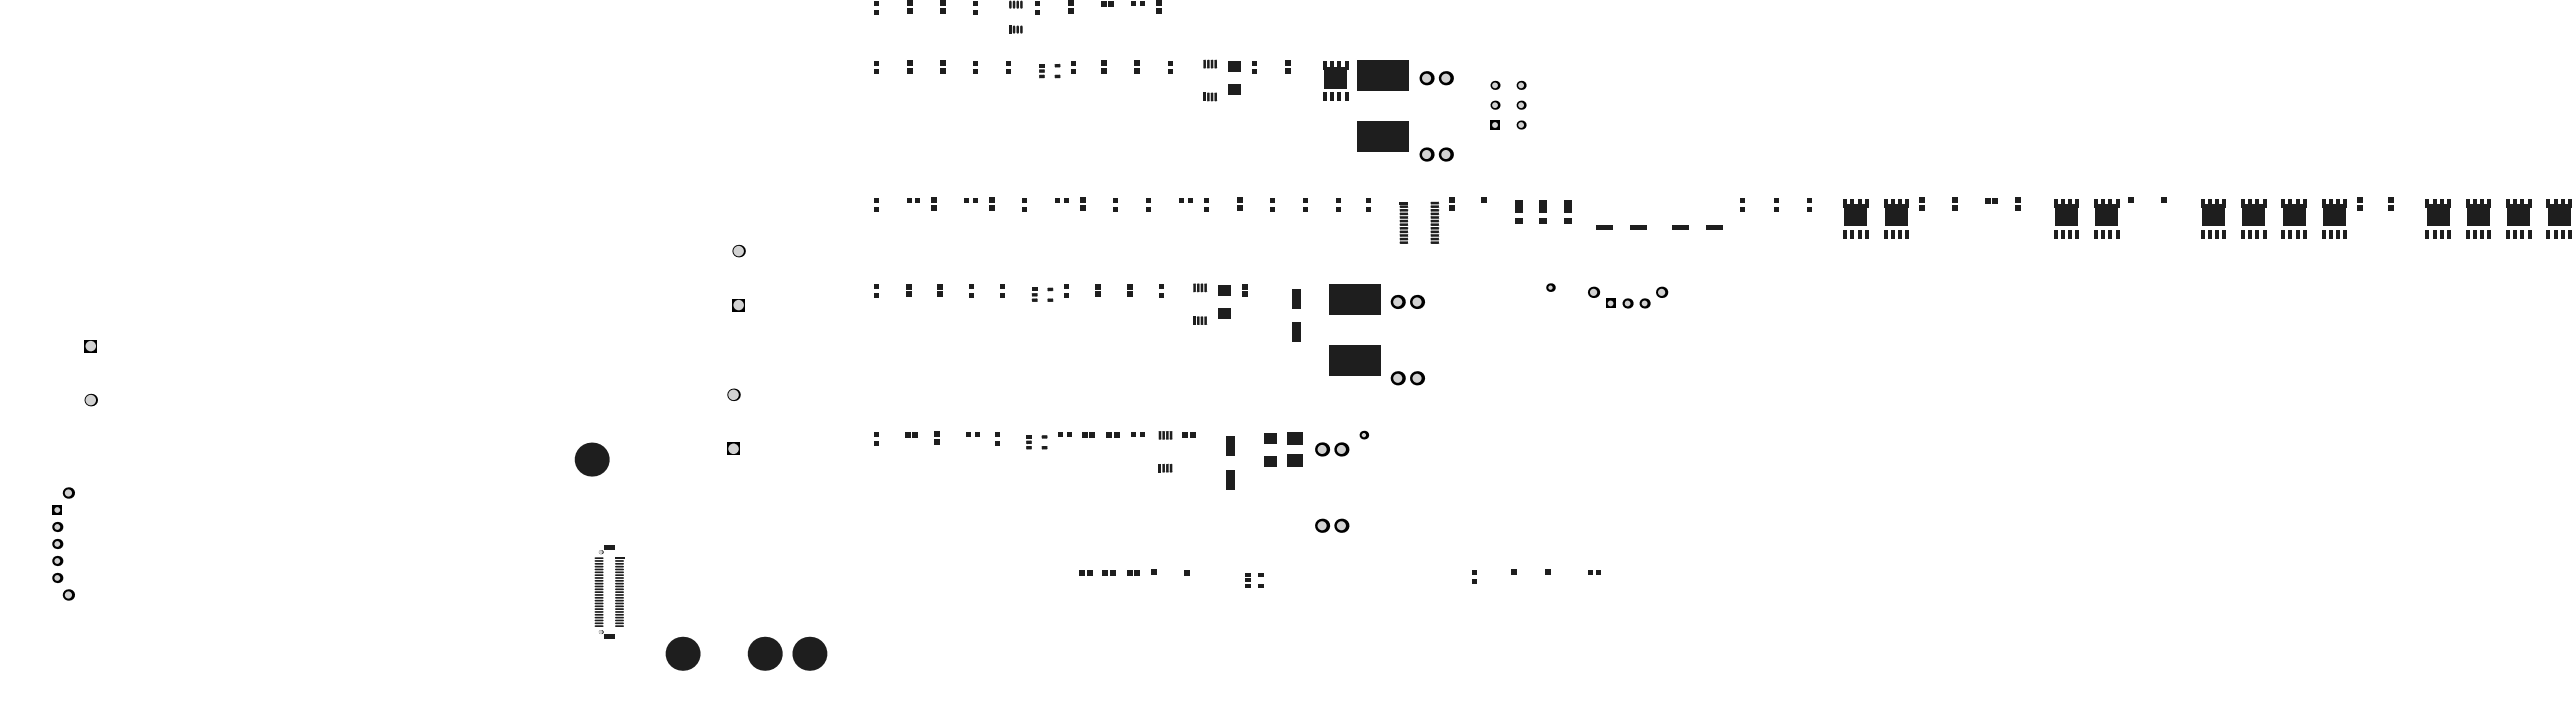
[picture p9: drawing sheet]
<svg xmlns="http://www.w3.org/2000/svg" width="1511mm" height="413mm" viewBox="0 0 1511 413" stroke-linecap="round" stroke-linejoin="round" font-family="sans-serif">
<circle cx="910" cy="169" r="2.5" fill="#000"/>
<circle cx="910" cy="169" r="1.3" fill="#d2d2d2"/>
<circle cx="40" cy="349" r="3" fill="#000"/>
<circle cx="40" cy="349" r="2.1" fill="#d2d2d2"/>
<circle cx="34" cy="339" r="3" fill="#000"/>
<circle cx="34" cy="339" r="1.7" fill="#d2d2d2"/>
<circle cx="34" cy="309" r="3" fill="#000"/>
<circle cx="34" cy="309" r="1.7" fill="#d2d2d2"/>
<circle cx="34" cy="319" r="3" fill="#000"/>
<circle cx="34" cy="319" r="1.7" fill="#d2d2d2"/>
<circle cx="40" cy="289" r="3" fill="#000"/>
<circle cx="40" cy="289" r="2.1" fill="#d2d2d2"/>
<path d="M31 296h5v5h-5z" fill-rule="evenodd" fill="#000"/>
<circle cx="34" cy="299" r="1.7" fill="#d2d2d2"/>
<circle cx="776" cy="308" r="4" fill="#000"/>
<circle cx="776" cy="308" r="2.7" fill="#d2d2d2"/>
<circle cx="776" cy="263" r="4" fill="#000"/>
<circle cx="776" cy="263" r="2.7" fill="#d2d2d2"/>
<circle cx="800" cy="255" r="2.5" fill="#000"/>
<circle cx="800" cy="255" r="1.3" fill="#d2d2d2"/>
<circle cx="831" cy="177" r="4" fill="#000"/>
<circle cx="831" cy="177" r="2.7" fill="#d2d2d2"/>
<circle cx="820" cy="177" r="4" fill="#000"/>
<circle cx="820" cy="177" r="2.7" fill="#d2d2d2"/>
<circle cx="848" cy="46" r="4" fill="#000"/>
<circle cx="848" cy="46" r="2.7" fill="#d2d2d2"/>
<path d="M874 71h6v5h-6z" fill-rule="evenodd" fill="#000"/>
<circle cx="877" cy="73" r="1.7" fill="#d2d2d2"/>
<circle cx="877" cy="50" r="2.7" fill="#000"/>
<circle cx="877" cy="50" r="1.7" fill="#d2d2d2"/>
<circle cx="965" cy="178" r="3" fill="#000"/>
<circle cx="965" cy="178" r="1.7" fill="#d2d2d2"/>
<circle cx="955" cy="178" r="3" fill="#000"/>
<circle cx="955" cy="178" r="1.7" fill="#d2d2d2"/>
<circle cx="34" cy="329" r="3" fill="#000"/>
<circle cx="34" cy="329" r="1.7" fill="#d2d2d2"/>
<circle cx="831" cy="222" r="4" fill="#000"/>
<circle cx="831" cy="222" r="2.7" fill="#d2d2d2"/>
<circle cx="820" cy="222" r="4" fill="#000"/>
<circle cx="820" cy="222" r="2.7" fill="#d2d2d2"/>
<circle cx="848" cy="91" r="4" fill="#000"/>
<circle cx="848" cy="91" r="2.7" fill="#d2d2d2"/>
<circle cx="877" cy="62" r="2.7" fill="#000"/>
<circle cx="877" cy="62" r="1.7" fill="#d2d2d2"/>
<circle cx="935" cy="171" r="3" fill="#000"/>
<circle cx="935" cy="171" r="2.1" fill="#d2d2d2"/>
<circle cx="352" cy="324" r="1.2" fill="#000"/>
<circle cx="352" cy="324" r="1.2" fill="#d2d2d2"/>
<circle cx="53" cy="234" r="4" fill="#000"/>
<circle cx="53" cy="234" r="3" fill="#d2d2d2"/>
<path d="M50 199h7v7h-7z" fill-rule="evenodd" fill="#000"/>
<circle cx="53" cy="203" r="3" fill="#d2d2d2"/>
<circle cx="352" cy="370" r="1.2" fill="#000"/>
<circle cx="352" cy="370" r="1.2" fill="#d2d2d2"/>
<path d="M427 259h7v8h-7z" fill-rule="evenodd" fill="#000"/>
<circle cx="430" cy="263" r="3" fill="#d2d2d2"/>
<circle cx="430" cy="231" r="4" fill="#000"/>
<circle cx="430" cy="231" r="3" fill="#d2d2d2"/>
<path d="M430 175h7v7h-7z" fill-rule="evenodd" fill="#000"/>
<circle cx="433" cy="179" r="3" fill="#d2d2d2"/>
<circle cx="433" cy="147" r="4" fill="#000"/>
<circle cx="433" cy="147" r="3" fill="#d2d2d2"/>
<circle cx="787" cy="308" r="4" fill="#000"/>
<circle cx="787" cy="308" r="2.7" fill="#d2d2d2"/>
<circle cx="787" cy="263" r="4" fill="#000"/>
<circle cx="787" cy="263" r="2.7" fill="#d2d2d2"/>
<circle cx="892" cy="73" r="2.7" fill="#000"/>
<circle cx="892" cy="73" r="1.7" fill="#d2d2d2"/>
<circle cx="892" cy="50" r="2.7" fill="#000"/>
<circle cx="892" cy="50" r="1.7" fill="#d2d2d2"/>
<circle cx="837" cy="46" r="4" fill="#000"/>
<circle cx="837" cy="46" r="2.7" fill="#d2d2d2"/>
<path d="M942 175h5v5h-5z" fill-rule="evenodd" fill="#000"/>
<circle cx="945" cy="178" r="1.7" fill="#d2d2d2"/>
<circle cx="892" cy="62" r="2.7" fill="#000"/>
<circle cx="892" cy="62" r="1.7" fill="#d2d2d2"/>
<circle cx="837" cy="91" r="4" fill="#000"/>
<circle cx="837" cy="91" r="2.7" fill="#d2d2d2"/>
<circle cx="975" cy="171" r="3" fill="#000"/>
<circle cx="975" cy="171" r="2.1" fill="#d2d2d2"/>
<g fill="none" stroke="#1e1e1e" stroke-width="1">
<path d="M349 339h5M349 337h5M349 335h5M349 332h5M349 330h5M349 329h5M349 359h5M349 357h5M349 355h5M349 352h5M349 350h5M349 349h5"/>
<path d="M349 345h5M349 344h5M349 342h5M349 365h5M349 364h5M349 362h5"/>
</g>
<g fill="#1e1e1e">
<path d="M513 167h2v2h-2z" fill-rule="evenodd"/>
<path d="M513 121h2v3h-2z" fill-rule="evenodd"/>
<path d="M513 6h2v3h-2z" fill-rule="evenodd"/>
<path d="M531 166h4v3h-4z" fill-rule="evenodd"/>
<path d="M532 40h3v3h-3z" fill-rule="evenodd"/>
<path d="M532 5h3v3h-3z" fill-rule="evenodd"/>
<path d="M547 120h3v3h-3z" fill-rule="evenodd"/>
<path d="M552 40h3v3h-3z" fill-rule="evenodd"/>
<path d="M552 5h3v3h-3z" fill-rule="evenodd"/>
<path d="M580 120h4v3h-4z" fill-rule="evenodd"/>
<path d="M587 167h3v2h-3z" fill-rule="evenodd"/>
<path d="M600 121h2v3h-2z" fill-rule="evenodd"/>
<path d="M607 6h3v3h-3z" fill-rule="evenodd"/>
<path d="M615 175h2l1 1-1 1h-2z" fill-rule="evenodd"/>
<path d="M615 169h2l1 1-1 1h-2z" fill-rule="evenodd"/>
<path d="M627 5h3v3h-3z" fill-rule="evenodd"/>
<path d="M633 334h3v4h-3z" fill-rule="evenodd"/>
<path d="M635 253h3v4h-3z" fill-rule="evenodd"/>
<path d="M634 120h3v3h-3z" fill-rule="evenodd"/>
<path d="M639 253h3v4h-3z" fill-rule="evenodd"/>
<path d="M647 334h3v4h-3z" fill-rule="evenodd"/>
<path d="M649 253h3v4h-3z" fill-rule="evenodd"/>
<path d="M654 253h3v4h-3z" fill-rule="evenodd"/>
<path d="M661 334h3v4h-3z" fill-rule="evenodd"/>
<path d="M661 166h3v3h-3z" fill-rule="evenodd"/>
<path d="M694 334h4v4h-4z" fill-rule="evenodd"/>
<path d="M694 253h3v4h-3z" fill-rule="evenodd"/>
<path d="M704 167h2l-1 4h-1z" fill-rule="evenodd"/>
<path d="M702 167h2l-1 4h-1z" fill-rule="evenodd"/>
<path d="M729 166h3v3h-3z" fill-rule="evenodd"/>
<path d="M784 121h3v3h-3z" fill-rule="evenodd"/>
<path d="M850 120h3v3h-3z" fill-rule="evenodd"/>
<path d="M864 334h3v3h-3z" fill-rule="evenodd"/>
<path d="M917 128h5v3h-5z" fill-rule="evenodd"/>
<path d="M1021 121h3v3h-3z" fill-rule="evenodd"/>
<path d="M1040 121h3v3h-3z" fill-rule="evenodd"/>
<path d="M1060 121h3v3h-3z" fill-rule="evenodd"/>
<path d="M1182 120h4v3h-4z" fill-rule="evenodd"/>
</g>
<g fill="#1e1e1e">
<path d="M617 175h1z"/>
<path d="M617 169h1z"/>
<path d="M704 171h1z"/>
<path d="M705 166l1 1z"/>
<path d="M702 171h1z"/>
<path d="M703 166l1 1z"/>
<path d="M615 176v1zM615 176v1z"/>
<path d="M617 176h1zM617 176h1l-1 1z"/>
<path d="M615 170v1zM615 170v1z"/>
<path d="M617 170h1zM617 170h1l-1 1z"/>
</g>
<path d="M349 334h5M349 327h5M349 354h5M349 347h5M349 340h5M349 367h5M349 360h5" fill="none" stroke="#1e1e1e" stroke-width="1"/>
<g fill="#1e1e1e">
<path d="M513 258h2v3h-2z" fill-rule="evenodd"/>
<path d="M513 253h2v3h-2z" fill-rule="evenodd"/>
<path d="M513 172h2v3h-2z" fill-rule="evenodd"/>
<path d="M513 116h2v3h-2z" fill-rule="evenodd"/>
<path d="M513 41h2v3h-2z" fill-rule="evenodd"/>
<path d="M513 36h2v2h-2z" fill-rule="evenodd"/>
<path d="M513 1h2v2h-2z" fill-rule="evenodd"/>
<path d="M531 171h4v3h-4z" fill-rule="evenodd"/>
<path d="M532 116h3v3h-3z" fill-rule="evenodd"/>
<path d="M532 35h3v3h-3z" fill-rule="evenodd"/>
<path d="M532 0h3v3h-3z" fill-rule="evenodd"/>
<path d="M547 116h3v3h-3z" fill-rule="evenodd"/>
<path d="M552 35h3v3h-3z" fill-rule="evenodd"/>
<path d="M552 0h3v3h-3z" fill-rule="evenodd"/>
<path d="M567 253h2v3h-2z" fill-rule="evenodd"/>
<path d="M566 116h3v3h-3z" fill-rule="evenodd"/>
<path d="M580 116h4v3h-4z" fill-rule="evenodd"/>
<path d="M587 172h3v3h-3z" fill-rule="evenodd"/>
</g>
<path d="M595 1v3M595 16v3M597 1v3M597 16v3" fill="none" stroke="#1e1e1e" stroke-width="1.5"/>
<g fill="#1e1e1e">
<path d="M600 116h2v3h-2z" fill-rule="evenodd"/>
<path d="M607 1h3v2h-3z" fill-rule="evenodd"/>
<path d="M621 253h3v3h-3z" fill-rule="evenodd"/>
<path d="M628 41h3v3h-3z" fill-rule="evenodd"/>
<path d="M628 36h3v2h-3z" fill-rule="evenodd"/>
<path d="M627 0h3v3h-3z" fill-rule="evenodd"/>
<path d="M634 116h3v3h-3z" fill-rule="evenodd"/>
<path d="M661 171h3v3h-3z" fill-rule="evenodd"/>
<path d="M669 253h3v3h-3z" fill-rule="evenodd"/>
<path d="M669 1h3v2h-3z" fill-rule="evenodd"/>
<path d="M675 333h3v4h-3z" fill-rule="evenodd"/>
<path d="M684 253h2l-1 5-1-1z" fill-rule="evenodd"/>
<path d="M682 253h1v5l-1-1z" fill-rule="evenodd"/>
<path d="M704 186h2l-1 4h-1z" fill-rule="evenodd"/>
<path d="M702 186h2l-1 4h-1z" fill-rule="evenodd"/>
<path d="M710 35h2l-1 5h-1z" fill-rule="evenodd"/>
<path d="M708 35h2l-1 5h-1z" fill-rule="evenodd"/>
<path d="M710 55h2l-1 4h-1z" fill-rule="evenodd"/>
<path d="M708 55h2l-1 4h-1z" fill-rule="evenodd"/>
<path d="M729 171h3v3h-3z" fill-rule="evenodd"/>
<path d="M734 41h3v3h-3z" fill-rule="evenodd"/>
<path d="M734 36h3v2h-3z" fill-rule="evenodd"/>
<path d="M776 54h2v5h-2z" fill-rule="evenodd"/>
<path d="M776 36h2v5h-2z" fill-rule="evenodd"/>
<path d="M784 116h3v3h-3z" fill-rule="evenodd"/>
<path d="M785 54h2v5h-2z" fill-rule="evenodd"/>
<path d="M785 36h2v5h-2z" fill-rule="evenodd"/>
<path d="M789 54h2v5h-2z" fill-rule="evenodd"/>
<path d="M789 36h2v5h-2z" fill-rule="evenodd"/>
<path d="M850 116h3v3h-3z" fill-rule="evenodd"/>
<path d="M864 339h3v3h-3z" fill-rule="evenodd"/>
<path d="M917 117h5v8h-5z" fill-rule="evenodd"/>
<path d="M931 334h3v3h-3z" fill-rule="evenodd"/>
<path d="M1021 116h3v3h-3z" fill-rule="evenodd"/>
<path d="M1040 116h3v3h-3z" fill-rule="evenodd"/>
<path d="M1060 116h3v3h-3z" fill-rule="evenodd"/>
<path d="M1081 135h2v5h-2z" fill-rule="evenodd"/>
<path d="M1081 117h2v4h-2z" fill-rule="evenodd"/>
<path d="M1094 135h2v5h-2z" fill-rule="evenodd"/>
<path d="M1094 117h2v4h-2z" fill-rule="evenodd"/>
<path d="M1109 135h2v5h-2z" fill-rule="evenodd"/>
<path d="M1109 117h2v4h-2z" fill-rule="evenodd"/>
<path d="M1114 135h2v5h-2z" fill-rule="evenodd"/>
<path d="M1114 117h2v4h-2z" fill-rule="evenodd"/>
<path d="M1169 116h3v4h-3z" fill-rule="evenodd"/>
<path d="M1182 116h4v3h-4z" fill-rule="evenodd"/>
<path d="M1209 135h2v5h-2z" fill-rule="evenodd"/>
<path d="M1209 117h2v4h-2z" fill-rule="evenodd"/>
<path d="M1218 135h2v5h-2z" fill-rule="evenodd"/>
<path d="M1218 117h2v4h-2z" fill-rule="evenodd"/>
<path d="M1229 135h2v5h-2z" fill-rule="evenodd"/>
<path d="M1229 117h2v4h-2z" fill-rule="evenodd"/>
<path d="M1237 135h2v5h-2z" fill-rule="evenodd"/>
<path d="M1237 117h2v4h-2z" fill-rule="evenodd"/>
<path d="M1249 115h3v4h-3z" fill-rule="evenodd"/>
<path d="M1291 135h2v5h-2z" fill-rule="evenodd"/>
<path d="M1291 117h2v4h-2z" fill-rule="evenodd"/>
<path d="M1304 135h2v5h-2z" fill-rule="evenodd"/>
<path d="M1304 117h2v4h-2z" fill-rule="evenodd"/>
<path d="M1319 135h2v5h-2z" fill-rule="evenodd"/>
<path d="M1319 117h2v4h-2z" fill-rule="evenodd"/>
<path d="M1323 135h2v5h-2z" fill-rule="evenodd"/>
<path d="M1323 117h2v4h-2z" fill-rule="evenodd"/>
<path d="M1338 135h2v5h-2z" fill-rule="evenodd"/>
<path d="M1338 117h2v4h-2z" fill-rule="evenodd"/>
<path d="M1351 135h2v5h-2z" fill-rule="evenodd"/>
<path d="M1351 117h2v4h-2z" fill-rule="evenodd"/>
<path d="M1366 135h2v5h-2z" fill-rule="evenodd"/>
<path d="M1366 117h2v4h-2z" fill-rule="evenodd"/>
<path d="M1371 135h2v5h-2z" fill-rule="evenodd"/>
<path d="M1371 117h2v4h-2z" fill-rule="evenodd"/>
<path d="M1427 135h2v5h-2z" fill-rule="evenodd"/>
<path d="M1427 117h2v4h-2z" fill-rule="evenodd"/>
<path d="M1431 135h2v5h-2z" fill-rule="evenodd"/>
<path d="M1431 117h2v4h-2z" fill-rule="evenodd"/>
<path d="M1447 135h2v5h-2z" fill-rule="evenodd"/>
<path d="M1447 117h2v4h-2z" fill-rule="evenodd"/>
<path d="M1459 135h2v5h-2z" fill-rule="evenodd"/>
<path d="M1459 117h2v4h-2z" fill-rule="evenodd"/>
<path d="M1475 135h2v5h-2z" fill-rule="evenodd"/>
<path d="M1475 117h2v4h-2z" fill-rule="evenodd"/>
<path d="M1479 135h2v5h-2z" fill-rule="evenodd"/>
<path d="M1479 117h2v4h-2z" fill-rule="evenodd"/>
<path d="M1494 135h2v5h-2z" fill-rule="evenodd"/>
<path d="M1494 117h2v4h-2z" fill-rule="evenodd"/>
<path d="M1507 135h2v5h-2z" fill-rule="evenodd"/>
<path d="M1507 117h2v4h-2z" fill-rule="evenodd"/>
<path d="M684 272h2l-1 5-1-1z" fill-rule="evenodd"/>
<path d="M682 272h1v5l-1-1z" fill-rule="evenodd"/>
</g>
<g fill="#1e1e1e">
<path d="M684 257v1z"/>
<path d="M685 253h1z"/>
<path d="M682 257v1z"/>
<path d="M704 190h1z"/>
<path d="M705 185l1 1z"/>
<path d="M702 190h1z"/>
<path d="M703 185l1 1z"/>
<path d="M710 40h1z"/>
<path d="M711 35h1z"/>
<path d="M709 35h1z"/>
<path d="M710 59h1z"/>
<path d="M711 54l1 1z"/>
<path d="M709 54l1 1z"/>
<path d="M684 276v1z"/>
<path d="M685 272h1z"/>
<path d="M682 276v1z"/>
</g>
<g fill="none" stroke="#1e1e1e" stroke-width="1">
<path d="M361 335h5M361 337h5M361 339h5M361 329h5M361 330h5M361 332h5M361 355h5M361 357h5M361 359h5M361 349h5M361 350h5M361 352h5"/>
<path d="M361 342h5M361 344h5M361 345h5M361 362h5M361 364h5M361 365h5"/>
</g>
<g fill="#1e1e1e">
<path d="M535 253h3v4h-3z" fill-rule="evenodd"/>
<path d="M531 253h3v4h-3z" fill-rule="evenodd"/>
<path d="M550 166h3v3h-3z" fill-rule="evenodd"/>
<path d="M571 6h3v3h-3z" fill-rule="evenodd"/>
<path d="M602 262v-1h3v2h-3z" fill-rule="evenodd"/>
<path d="M611 262l1-1h2v2h-2z" fill-rule="evenodd"/>
<path d="M602 255h3v2h-3z" fill-rule="evenodd"/>
<path d="M611 256l1-1h2v2h-2z" fill-rule="evenodd"/>
<path d="M605 175h1h2l1 1-1 1h-2z" fill-rule="evenodd"/>
<path d="M605 169h4v2h-4z" fill-rule="evenodd"/>
<path d="M610 37h3v2h-3z" fill-rule="evenodd"/>
<path d="M610 41h2l1 1-1 1h-2z" fill-rule="evenodd"/>
<path d="M638 334h3v4h-3z" fill-rule="evenodd"/>
<path d="M642 166h4v3h-4z" fill-rule="evenodd"/>
<path d="M624 167h3v2h-3z" fill-rule="evenodd"/>
<path d="M666 334h3v4h-3z" fill-rule="evenodd"/>
<path d="M651 334h3v4h-3z" fill-rule="evenodd"/>
<path d="M672 121h3v3h-3z" fill-rule="evenodd"/>
<path d="M653 121h3v3h-3z" fill-rule="evenodd"/>
<path d="M665 40h4v3h-4z" fill-rule="evenodd"/>
<path d="M698 253h3v4h-3z" fill-rule="evenodd"/>
<path d="M700 167h2l-1 4h-1z" fill-rule="evenodd"/>
<path d="M680 167h3v2h-3z" fill-rule="evenodd"/>
<path d="M678 5h4v3h-4z" fill-rule="evenodd"/>
<path d="M707 167h1v4h-1z" fill-rule="evenodd"/>
<path d="M726 120h3v3h-3z" fill-rule="evenodd"/>
<path d="M706 121h3v3h-3z" fill-rule="evenodd"/>
<path d="M738 342h3v2h-3z" fill-rule="evenodd"/>
<path d="M738 336h3v2h-3z" fill-rule="evenodd"/>
<path d="M745 121h3v3h-3z" fill-rule="evenodd"/>
<path d="M764 121h3v3h-3z" fill-rule="evenodd"/>
<path d="M802 121h2v3h-2z" fill-rule="evenodd"/>
<path d="M821 142l5-1v2h-4z" fill-rule="evenodd"/>
<path d="M821 140l5-1v1l-4 1z" fill-rule="evenodd"/>
<path d="M821 135h5v1l-4 1z" fill-rule="evenodd"/>
<path d="M821 133h5v1l-4 1z" fill-rule="evenodd"/>
<path d="M821 129h5v1h-4z" fill-rule="evenodd"/>
<path d="M821 127h5v1h-4z" fill-rule="evenodd"/>
<path d="M821 123l5-1v2h-4z" fill-rule="evenodd"/>
<path d="M821 121l5-1v1l-4 1z" fill-rule="evenodd"/>
<path d="M839 142l5-1v2h-4z" fill-rule="evenodd"/>
<path d="M839 140l5-1v1l-4 1z" fill-rule="evenodd"/>
<path d="M839 135h5v1l-4 1z" fill-rule="evenodd"/>
<path d="M839 133h5v1l-4 1z" fill-rule="evenodd"/>
<path d="M839 129h5v1h-4z" fill-rule="evenodd"/>
<path d="M839 127h5v1h-4z" fill-rule="evenodd"/>
<path d="M839 123l5-1v2h-4z" fill-rule="evenodd"/>
<path d="M839 121l5-1v1l-4 1z" fill-rule="evenodd"/>
<path d="M903 128h5v3h-5z" fill-rule="evenodd"/>
<path d="M937 132h9v3h-9z" fill-rule="evenodd"/>
<path d="M957 132h9v3h-9z" fill-rule="evenodd"/>
<path d="M981 132h10v3h-10z" fill-rule="evenodd"/>
<path d="M1126 120h3v3h-3z" fill-rule="evenodd"/>
<path d="M1145 120h3v3h-3z" fill-rule="evenodd"/>
<path d="M1401 120h4v3h-4z" fill-rule="evenodd"/>
<path d="M1383 120h3v3h-3z" fill-rule="evenodd"/>
<path d="M354 372h6v2h-6z" fill-rule="evenodd"/>
</g>
<g fill="#1e1e1e">
<path d="M602 262v-1v1z"/>
<path d="M611 263h1z"/>
<path d="M611 257h1z"/>
<path d="M608 175h1z"/>
<path d="M612 41h1z"/>
<path d="M701 166l1 1z"/>
<path d="M708 166v1z"/>
<path d="M821 143h1z"/>
<path d="M826 141v1z"/>
<path d="M821 140l1 1z"/>
<path d="M826 139v1z"/>
<path d="M821 136l1 1z"/>
<path d="M821 134l1 1z"/>
<path d="M821 130h1z"/>
<path d="M821 128h1z"/>
<path d="M821 124h1z"/>
<path d="M826 122v1z"/>
<path d="M821 121l1 1z"/>
<path d="M826 120v1z"/>
<path d="M839 143h1z"/>
<path d="M844 141v1z"/>
<path d="M839 140l1 1z"/>
<path d="M844 139v1z"/>
<path d="M839 136l1 1z"/>
<path d="M839 134l1 1z"/>
<path d="M839 130h1z"/>
<path d="M839 128h1z"/>
<path d="M839 124h1z"/>
<path d="M844 122v1z"/>
<path d="M839 121l1 1z"/>
<path d="M844 120v1z"/>
<path d="M605 261v1zM605 261v1z"/>
<path d="M611 262h1zM611 262l1-1v1z"/>
<path d="M614 261v1zM614 261v1z"/>
<path d="M611 256h1zM611 255h1v1z"/>
<path d="M614 255v1zM614 255v1z"/>
<path d="M605 175h1zM605 175h1z"/>
<path d="M606 176v1zM605 176l1 1z"/>
<path d="M608 176h1zM608 176h1l-1 1z"/>
<path d="M610 42v1zM610 42v1z"/>
<path d="M612 42h1zM612 42h1l-1 1z"/>
</g>
<path d="M361 334h5M361 340h5M361 347h5M361 354h5M361 360h5M361 367h5" fill="none" stroke="#1e1e1e" stroke-width="1"/>
<g fill="#1e1e1e">
<path d="M361 327h5v1h-5z" fill-rule="evenodd"/>
<path d="M354 320h6v2h-6z" fill-rule="evenodd"/>
<path d="M537 116h3v3h-3z" fill-rule="evenodd"/>
<path d="M548 253h4v3h-4z" fill-rule="evenodd"/>
<path d="M548 257h4v3h-4z" fill-rule="evenodd"/>
<path d="M550 171h3v3h-3z" fill-rule="evenodd"/>
<path d="M584 258h2v3h-2z" fill-rule="evenodd"/>
<path d="M584 253h2v3h-2z" fill-rule="evenodd"/>
<path d="M572 253h3v3h-3z" fill-rule="evenodd"/>
<path d="M571 116h3v3h-3z" fill-rule="evenodd"/>
<path d="M590 41h3v3h-3z" fill-rule="evenodd"/>
<path d="M590 36h3v2h-3z" fill-rule="evenodd"/>
<path d="M571 41h3v3h-3z" fill-rule="evenodd"/>
<path d="M571 36h3v2h-3z" fill-rule="evenodd"/>
<path d="M592 15h1v5h-1z" fill-rule="evenodd"/>
</g>
<path d="M593 1v3" fill="none" stroke="#1e1e1e" stroke-width="1.5"/>
<g fill="#1e1e1e">
<path d="M571 1h3v2h-3z" fill-rule="evenodd"/>
<path d="M602 259v-1h3v2h-3z" fill-rule="evenodd"/>
<path d="M605 172h1h2l1 1-1 1h-2z" fill-rule="evenodd"/>
<path d="M610 44h2l1 1-1 1h-2z" fill-rule="evenodd"/>
</g>
<g fill="#1e1e1e">
<path d="M602 258v1z"/>
<path d="M608 172h1z"/>
<path d="M612 44h1z"/>
<path d="M605 258v1zM605 258v1z"/>
<path d="M605 172h1zM605 172h1z"/>
<path d="M606 173v1zM605 173l1 1z"/>
<path d="M608 173h1zM608 173h1l-1 1z"/>
<path d="M610 45v1zM610 45v1z"/>
<path d="M612 45h1zM612 45h1l-1 1z"/>
</g>
<path d="M599 1v3M599 16v3" fill="none" stroke="#1e1e1e" stroke-width="1.5"/>
<g fill="#1e1e1e">
<path d="M626 253h3v3h-3z" fill-rule="evenodd"/>
<path d="M642 171h4v3h-4z" fill-rule="evenodd"/>
<path d="M624 172h3v3h-3z" fill-rule="evenodd"/>
<path d="M624 116h3v3h-3z" fill-rule="evenodd"/>
<path d="M646 1h3v3h-3z" fill-rule="evenodd"/>
<path d="M664 253h3v3h-3z" fill-rule="evenodd"/>
<path d="M672 116h3v3h-3z" fill-rule="evenodd"/>
<path d="M653 116h3v3h-3z" fill-rule="evenodd"/>
<path d="M665 35h4v3h-4z" fill-rule="evenodd"/>
<path d="M664 1h3v2h-3z" fill-rule="evenodd"/>
<path d="M650 1h3v3h-3z" fill-rule="evenodd"/>
<path d="M686 253h2l-1 5-1-1z" fill-rule="evenodd"/>
<path d="M680 253h1v5l-1-1z" fill-rule="evenodd"/>
<path d="M700 185h2v5h-2z" fill-rule="evenodd"/>
<path d="M680 172h3v3h-3z" fill-rule="evenodd"/>
<path d="M692 116h3v3h-3z" fill-rule="evenodd"/>
<path d="M697 116h3v3h-3z" fill-rule="evenodd"/>
<path d="M685 41h3v3h-3z" fill-rule="evenodd"/>
<path d="M685 36h3v2h-3z" fill-rule="evenodd"/>
<path d="M678 0h4v3h-4z" fill-rule="evenodd"/>
<path d="M719 256h5v11h-5z" fill-rule="evenodd"/>
<path d="M715 181h7v6h-7z" fill-rule="evenodd"/>
<path d="M707 186h1v4h-1z" fill-rule="evenodd"/>
<path d="M726 116h3v3h-3z" fill-rule="evenodd"/>
<path d="M706 116h3v3h-3z" fill-rule="evenodd"/>
<path d="M720 36h8v6h-8z" fill-rule="evenodd"/>
<path d="M720 50h8v6h-8z" fill-rule="evenodd"/>
<path d="M712 35h2v5h-2z" fill-rule="evenodd"/>
<path d="M706 35h1v5h-1z" fill-rule="evenodd"/>
<path d="M712 55h2v4h-2z" fill-rule="evenodd"/>
<path d="M706 54h1v5h-1z" fill-rule="evenodd"/>
<path d="M742 254h7v6h-7z" fill-rule="evenodd"/>
<path d="M742 267h7v6h-7z" fill-rule="evenodd"/>
<path d="M745 116h3v3h-3z" fill-rule="evenodd"/>
<path d="M758 169h5v12h-5z" fill-rule="evenodd"/>
<path d="M764 116h3v3h-3z" fill-rule="evenodd"/>
<path d="M781 54h2v5h-2z" fill-rule="evenodd"/>
<path d="M781 36h2v5h-2z" fill-rule="evenodd"/>
<path d="M802 116h2v3h-2z" fill-rule="evenodd"/>
<path d="M821 138l5-1v1l-4 1z" fill-rule="evenodd"/>
<path d="M821 131h5v1h-4z" fill-rule="evenodd"/>
<path d="M821 125h5v1h-4z" fill-rule="evenodd"/>
<path d="M821 118h5v2h-5z" fill-rule="evenodd"/>
<path d="M839 138l5-1v1l-4 1z" fill-rule="evenodd"/>
<path d="M839 131h5v1h-4z" fill-rule="evenodd"/>
<path d="M839 125h5v1h-4z" fill-rule="evenodd"/>
<path d="M839 119l5-1v1l-4 1z" fill-rule="evenodd"/>
<path d="M887 333h3v4h-3z" fill-rule="evenodd"/>
<path d="M869 115h3v4h-3z" fill-rule="evenodd"/>
<path d="M906 333h4v4h-4z" fill-rule="evenodd"/>
<path d="M903 117h5v8h-5z" fill-rule="evenodd"/>
<path d="M937 334h2v3h-2z" fill-rule="evenodd"/>
<path d="M1105 135h2v5h-2z" fill-rule="evenodd"/>
<path d="M1105 117h2v4h-2z" fill-rule="evenodd"/>
<path d="M1086 135h2v5h-2z" fill-rule="evenodd"/>
<path d="M1090 135h2v5h-2z" fill-rule="evenodd"/>
<path d="M1090 117h2v4h-2z" fill-rule="evenodd"/>
<path d="M1086 117h2v4h-2z" fill-rule="evenodd"/>
<path d="M1126 116h3v3h-3z" fill-rule="evenodd"/>
<path d="M1118 135h2v5h-2z" fill-rule="evenodd"/>
<path d="M1118 117h2v4h-2z" fill-rule="evenodd"/>
<path d="M1145 116h3v3h-3z" fill-rule="evenodd"/>
<path d="M1165 116h3v4h-3z" fill-rule="evenodd"/>
<path d="M1205 135h2v5h-2z" fill-rule="evenodd"/>
<path d="M1213 135h2v5h-2z" fill-rule="evenodd"/>
<path d="M1213 117h2v4h-2z" fill-rule="evenodd"/>
<path d="M1205 117h2v4h-2z" fill-rule="evenodd"/>
<path d="M1233 135h2v5h-2z" fill-rule="evenodd"/>
<path d="M1241 135h2v5h-2z" fill-rule="evenodd"/>
<path d="M1241 117h2v4h-2z" fill-rule="evenodd"/>
<path d="M1233 117h2v4h-2z" fill-rule="evenodd"/>
<path d="M1229 120h13v12h-13z" fill-rule="evenodd"/>
<path d="M1295 135h2v5h-2z" fill-rule="evenodd"/>
<path d="M1295 117h2v4h-2z" fill-rule="evenodd"/>
<path d="M1315 135h2v5h-2z" fill-rule="evenodd"/>
<path d="M1315 117h2v4h-2z" fill-rule="evenodd"/>
<path d="M1300 135h2v5h-2z" fill-rule="evenodd"/>
<path d="M1300 117h2v4h-2z" fill-rule="evenodd"/>
<path d="M1343 135h2v5h-2z" fill-rule="evenodd"/>
<path d="M1347 135h2v5h-2z" fill-rule="evenodd"/>
<path d="M1347 117h2v4h-2z" fill-rule="evenodd"/>
<path d="M1343 117h2v4h-2z" fill-rule="evenodd"/>
<path d="M1327 135h2v5h-2z" fill-rule="evenodd"/>
<path d="M1327 117h2v4h-2z" fill-rule="evenodd"/>
<path d="M1362 135h2v5h-2z" fill-rule="evenodd"/>
<path d="M1375 135h2v5h-2z" fill-rule="evenodd"/>
<path d="M1375 117h2v4h-2z" fill-rule="evenodd"/>
<path d="M1362 117h2v4h-2z" fill-rule="evenodd"/>
<path d="M1363 120h13v12h-13z" fill-rule="evenodd"/>
<path d="M1401 116h4v3h-4z" fill-rule="evenodd"/>
<path d="M1383 116h3v3h-3z" fill-rule="evenodd"/>
<path d="M1423 135h2v5h-2z" fill-rule="evenodd"/>
<path d="M1423 117h2v4h-2z" fill-rule="evenodd"/>
<path d="M1451 135h2v5h-2z" fill-rule="evenodd"/>
<path d="M1455 135h2v5h-2z" fill-rule="evenodd"/>
<path d="M1455 117h2v4h-2z" fill-rule="evenodd"/>
<path d="M1451 117h2v4h-2z" fill-rule="evenodd"/>
<path d="M1436 135h2v5h-2z" fill-rule="evenodd"/>
<path d="M1436 117h2v4h-2z" fill-rule="evenodd"/>
<path d="M1470 135h2v5h-2z" fill-rule="evenodd"/>
<path d="M1483 135h2v5h-2z" fill-rule="evenodd"/>
<path d="M1483 117h2v4h-2z" fill-rule="evenodd"/>
<path d="M1470 117h2v4h-2z" fill-rule="evenodd"/>
<path d="M1471 120h13v12h-13z" fill-rule="evenodd"/>
<path d="M1498 135h2v5h-2z" fill-rule="evenodd"/>
<path d="M1502 135h2v5h-2z" fill-rule="evenodd"/>
<path d="M1502 117h2v4h-2z" fill-rule="evenodd"/>
<path d="M1498 117h2v4h-2z" fill-rule="evenodd"/>
<path d="M1495 120h13v12h-13z" fill-rule="evenodd"/>
<path d="M686 272h2l-1 5-1-1z" fill-rule="evenodd"/>
<path d="M680 272h1v5h-1z" fill-rule="evenodd"/>
<path d="M719 275h5v12h-5z" fill-rule="evenodd"/>
<path d="M715 167h7v6h-7z" fill-rule="evenodd"/>
<path d="M758 189h5v12h-5z" fill-rule="evenodd"/>
<path d="M568 167h3v2h-3z" fill-rule="evenodd"/>
<path d="M646 40h3v3h-3z" fill-rule="evenodd"/>
<path d="M619 38v-1h3v2h-3z" fill-rule="evenodd"/>
<path d="M730 342h4v2h-4z" fill-rule="evenodd"/>
<path d="M730 336h4v2h-4z" fill-rule="evenodd"/>
<path d="M754 40h3v3h-3z" fill-rule="evenodd"/>
<path d="M889 128h4v3h-4z" fill-rule="evenodd"/>
<path d="M1001 132h10v3h-10z" fill-rule="evenodd"/>
<path d="M568 172h3v3h-3z" fill-rule="evenodd"/>
<path d="M619 116h3v3h-3z" fill-rule="evenodd"/>
<path d="M646 35h3v3h-3z" fill-rule="evenodd"/>
<path d="M619 44h3v1v1h-3z" fill-rule="evenodd"/>
<path d="M730 339h4v2h-4z" fill-rule="evenodd"/>
<path d="M755 253h10v7h-10z" fill-rule="evenodd"/>
<path d="M755 266h10v7h-10z" fill-rule="evenodd"/>
<path d="M777 39h13v13h-13z" fill-rule="evenodd"/>
<path d="M754 35h3v3h-3z" fill-rule="evenodd"/>
<path d="M889 117h4v8h-4z" fill-rule="evenodd"/>
<path d="M1106 120h13v12h-13z" fill-rule="evenodd"/>
<path d="M1082 120h13v12h-13z" fill-rule="evenodd"/>
<path d="M1206 120h13v12h-13z" fill-rule="evenodd"/>
<path d="M1316 120h13v12h-13z" fill-rule="evenodd"/>
<path d="M1292 120h13v12h-13z" fill-rule="evenodd"/>
<path d="M1268 115h3v4h-3z" fill-rule="evenodd"/>
<path d="M1424 120h13v12h-13z" fill-rule="evenodd"/>
<path d="M780 202h30v18h-30z" fill-rule="evenodd"/>
<path d="M797 35h30v18h-30z" fill-rule="evenodd"/>
<path d="M1447 120h13v12h-13z" fill-rule="evenodd"/>
<path d="M1339 120h13v12h-13z" fill-rule="evenodd"/>
<path d="M780 166h30v18h-30z" fill-rule="evenodd"/>
<path d="M797 71h30v18h-30z" fill-rule="evenodd"/>
</g>
<g fill="#1e1e1e">
<path d="M686 257l1 1z"/>
<path d="M687 253h1z"/>
<path d="M680 257v1z"/>
<path d="M708 185v1z"/>
<path d="M712 40h1z"/>
<path d="M712 59h1z"/>
<path d="M714 54v1z"/>
<path d="M821 138l1 1z"/>
<path d="M826 137v1z"/>
<path d="M821 132h1z"/>
<path d="M821 126h1z"/>
<path d="M839 138l1 1z"/>
<path d="M844 137v1z"/>
<path d="M839 132h1z"/>
<path d="M839 126h1z"/>
<path d="M839 119l1 1z"/>
<path d="M844 118v1z"/>
<path d="M686 276l1 1z"/>
<path d="M687 272h1z"/>
<path d="M619 38v-1v1z"/>
<path d="M622 45v1z"/>
<path d="M622 37v1zM622 37v1z"/>
<path d="M619 45v1zM619 45v1z"/>
<circle cx="449" cy="383" r="10"/>
<circle cx="475" cy="383" r="10"/>
<circle cx="400" cy="383" r="10"/>
<circle cx="347" cy="269" r="10"/>
</g>
</svg>
